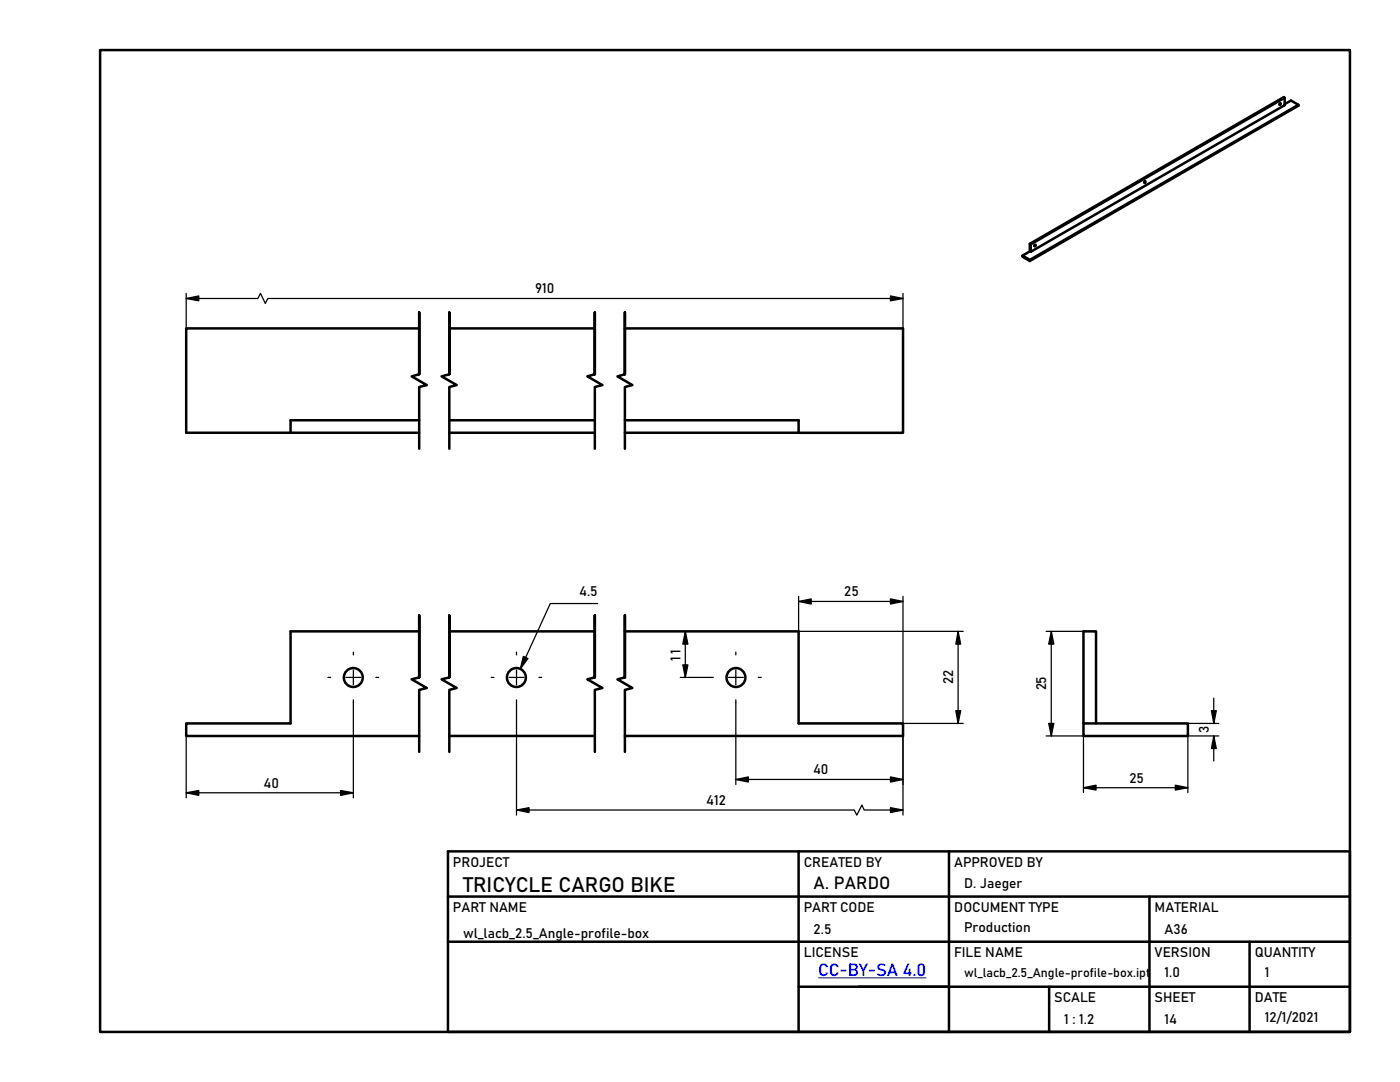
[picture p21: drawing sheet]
<svg xmlns="http://www.w3.org/2000/svg" width="279mm" height="216mm" viewBox="0 0 279 216" stroke-linecap="round" stroke-linejoin="round" font-family="sans-serif">
<defs><g id="words">
<text font-size="4.2" x="92.4" y="178">TRICYCLE CARGO BIKE</text>
<text font-size="3.5" x="162.4" y="177.5">A. PARDO</text>
<text font-size="3.5" fill="#00f" x="163.3" y="194.8">CC-BY-SA 4.0</text>
<g font-size="2.7">
<text x="106.8" y="58.5">910</text>
<text x="115.6" y="118.9">4.5</text>
<text x="168.5" y="119">25</text>
<text x="135.8" y="131.8" transform="rotate(-90 135.8 131.8)">11</text>
<text x="190.2" y="136.4" transform="rotate(-90 190.2 136.4)">22</text>
<text x="208.8" y="137.7" transform="rotate(-90 208.8 137.7)">25</text>
<text x="241.2" y="146.2" transform="rotate(-90 241.2 146.2)">3</text>
<text x="162.3" y="154.5">40</text>
<text x="52.6" y="157.2">40</text>
<text x="140.9" y="160.7">412</text>
<text x="225.4" y="156.1">25</text>
<text x="90.4" y="173">PROJECT</text>
<text x="160.4" y="173">CREATED BY</text>
<text x="190.4" y="173">APPROVED BY</text>
<text x="192.4" y="177.2">D. Jaeger</text>
<text x="90.4" y="181.9">PART NAME</text>
<text x="160.4" y="182">PART CODE</text>
<text x="190.4" y="182">DOCUMENT TYPE</text>
<text x="192.4" y="185.9">Production</text>
<text x="230.4" y="181.9">MATERIAL</text>
<text x="92.4" y="187.2">wl_lacb_2.5_Angle-profile-box</text>
<text x="160.4" y="190.9">LICENSE</text>
<text x="162.4" y="186.4">2.5</text>
<text x="190.4" y="190.9">FILE NAME</text>
<text x="230.4" y="190.9">VERSION</text>
<text x="232.4" y="186.4">A36</text>
<text x="250.4" y="190.9">QUANTITY</text>
<text x="232.4" y="194.9">1.0</text>
<text x="252.4" y="194.9">1</text>
<text x="210.4" y="199.9">SCALE</text>
<text x="230.4" y="199.9">SHEET</text>
<text x="250.4" y="199.9">DATE</text>
<text x="252.4" y="203.9">12/1/2021</text>
<text x="212.4" y="204.3">1 : 1.2</text>
<text x="232.4" y="204.3">14</text>
</g>
<text font-size="2.5" x="192.4" y="195">wl_lacb_2.5_Angle-profile-box.ipt</text>
</g></defs>
<g fill="none" stroke="#000" stroke-width=".5">
<path d="M20 10h249.4v195.9h-249.4zM256.4 19.5l-50.7 29.3M228.4 36.2v.2M255.4 20.6v.2M256.4 20.8l1.2-.7 1.5 .8v.2l-53.6 31M259.1 20.9l-53.6 31M204 51l1.5 .8v.3l-1.5-.9zM205.5 48.6l.2 .2v1.5l-.2-.1zM205.5 48.7l50.7-29.3 .2 .1v1.5l-50.7 29.3M205.5 50.2l-1.5 .8M206.5 48.9v.1M83.7 74.7v-12.4v12.4l-1.5 .4 3 1.7-1.5 .4v12.3"/>
<path d="M83.7 65.5h-46.5v20.9h46.4M89.7 65.5h29M89.7 74.7v-12.4v12.4l-1.6 .4 3.1 1.7-1.5 .4v12.3M118.7 74.7v-12.4v12.4l-1.5 .4 3 1.7-1.5 .4v12.3M124.7 74.7v-12.4v12.4l-1.5 .4 3 1.7-1.5 .4v12.3M124.7 65.5h55.5v20.9h-20.8M83.6 83.9h-25.6v2.5M89.7 83.9h29M89.7 86.4h29M124.7 83.9h34.7v2.5M124.7 86.4h34.7M83.6 126h-25.6v18.3h-20.8v2.6h46.5"/>
<path d="M83.7 135.2v-12.4v12.4l-1.5 .3 3 1.8-1.5 .4v12.3M89.7 126h29M89.7 135.2v-12.4v12.4l-1.6 .3 3.1 1.8-1.5 .4v12.3M118.7 135.2v-12.4v12.4l-1.5 .3 3 1.8-1.5 .4v12.3M124.7 135.2v-12.4v12.4l-1.5 .3 3 1.8-1.5 .4v12.3M124.7 126h34.7v18.3h20.8v2.6M89.7 146.9h29M124.7 146.9h55.5M216.2 144.3h20.9v2.6h-20.9zM216.2 144.3v-18.3h2.5v18.4M89.4 169.9h180v36h-180zM89.4 178.9h180"/>
<path d="M159.4 169.9v36M189.4 169.9v36M229.4 178.9v27M89.4 187.9h180M159.4 196.9h110M209.4 196.9v9M249.4 187.9v18"/>
<circle cx="228.5" cy="36.3" r=".15"/>
<circle cx="255.5" cy="20.7" r=".16"/>
<circle cx="206.5" cy="49" r=".15"/>
<circle cx="70.5" cy="135.2" r="1.89"/>
<circle cx="103.1" cy="135.2" r="1.89"/>
<circle cx="146.9" cy="135.2" r="1.89"/>
</g>
<g fill="none" stroke="#000" stroke-width=".25">
<path d="M37.2 59.6l2.5-.5v.9zM37.2 59.6h14.3l.5-1.1 .9 2 .6-.9h126.7M37.2 58.5v7M177.7 59.1l2.5 .5-2.5 .4zM180.2 58.5v7M159.4 119v7h32.8M177.7 119.5l2.5 .5-2.5 .5zM180.2 119v25.3M65.4 135.2h.6M69 135.2h3M70.5 130.1v.6M70.5 133.7v2.9"/>
<path d="M70.5 139.6v19.6M75 135.2h.6M98 135.2h.6M101.6 135.2h3M103.1 130.1v.6M103.1 133.7v2.9M103.1 139.6v23M104.4 131l1 .4-1.6 2.1zM104.9 131.2l-1.1 2.3M107.6 135.2h.5M119.3 120.4h-9.5l-4.9 10.8M135.8 135.2h6.6"/>
<path d="M136.3 132.7h1l-.5 2.5zM136.8 126l.5 2.5h-1zM136.8 126v9.2M145.4 135.2h3M146.9 130.1v.6M146.9 133.7v2.9M146.9 139.6v16.9M151.3 135.2h.6M159.4 120l2.5-.5v1zM159.4 120h20.8M191.2 126l.5 2.5h-.9zM191.2 126v18.3"/>
<path d="M208.8 126h7.4M209.8 126v20.9M209.8 126l.5 2.5h-1zM242.2 139.3v5M37.2 158.2l2.5-.5v1zM37.2 146.9v12.3M37.2 158.2h33.3M68 157.7l2.5 .5-2.5 .5zM146.9 155.5l2.5-.5v1zM146.9 155.5h33.3M159.4 144.3h32.8M177.7 155l2.5 .5-2.5 .5z"/>
<path d="M180.2 146.9v15.7M190.8 141.8h.9l-.5 2.6zM208.8 146.9h7.4v11.2M209.3 144.3h1l-.5 2.6zM216.2 157.2l2.5-.5v1zM216.2 157.2h20.9M234.6 156.7l2.5 .5-2.5 .5zM237.1 144.3h6.1M241.8 141.8h.9l-.5 2.6zM242.2 146.9v4.9M242.2 146.9l.5 2.5h-.9zM243.2 146.9h-6.1v11.2"/>
<path d="M103.1 161.6l2.5-.4v.9zM103.1 161.6h2.5M105.6 161.6h64.9l.5 1 1-1.9 .5 .9h5.2M177.7 161.2l2.5 .4-2.5 .5zM177.7 161.6h2.5"/>
</g>
<g fill="#000">
<path d="M37.2 59.6l2.5-.5v.9zM177.7 59.1l2.5 .5-2.5 .4zM159.4 120l2.5-.5v1zM104.4 131l1 .4-1.6 2.1zM136.3 132.7h1l-.5 2.5zM136.8 126l.5 2.5h-1zM177.7 119.5l2.5 .5-2.5 .5zM191.2 126l.5 2.5h-.9zM209.8 126l.5 2.5h-1zM37.2 158.2l2.5-.5v1zM68 157.7l2.5 .5-2.5 .5zM146.9 155.5l2.5-.5v1z"/>
<path d="M177.7 155l2.5 .5-2.5 .5zM190.8 141.8h.9l-.5 2.6zM209.3 144.3h1l-.5 2.6zM216.2 157.2l2.5-.5v1zM234.6 156.7l2.5 .5-2.5 .5zM241.8 141.8h.9l-.5 2.6zM242.2 146.9l.5 2.5h-.9zM103.1 161.6l2.5-.4v.9zM177.7 161.2l2.5 .4-2.5 .5z"/>
</g>
<path d="M163.3 195.1h21.6" fill="none" stroke="#00f" stroke-width=".2"/>
<use href="#words"/>
</svg>
